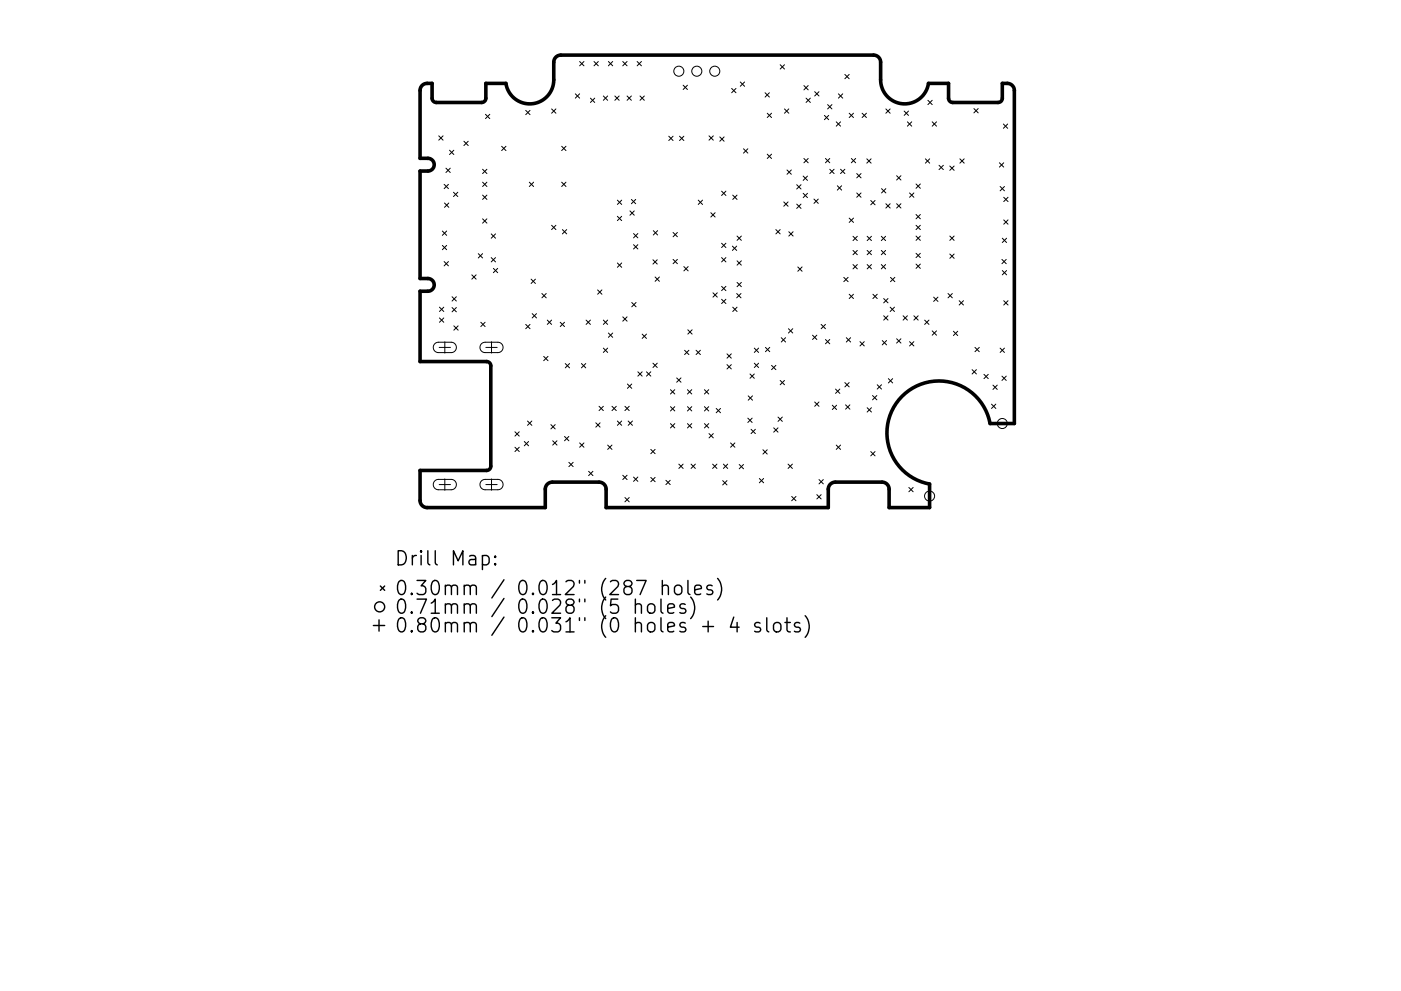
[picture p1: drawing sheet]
<svg xmlns="http://www.w3.org/2000/svg" width="297mm" height="210mm" viewBox="0 0 297 210" stroke-linecap="round" stroke-linejoin="round" font-family="sans-serif">
<defs><g id="words">
<g font-size="4.2">
<text x="83.6" y="120">Drill Map:</text>
<text x="83.6" y="126.3">0.30mm / 0.012&quot; (287 holes)</text>
<text x="83.6" y="130.3">0.71mm / 0.028&quot; (5 holes)</text>
<text x="83.6" y="134.2">0.80mm / 0.031&quot; (0 holes + 4 slots)</text>
</g>
</g></defs>
<path d="M89.5 18.1l.8-.4h1.3v3.2a.9 .9 0 0 0 .9 .8h9.7a.9 .9 0 0 0 .8-.9v-3.1h4.3a5.1 5.1 0 0 0 5.4 4.3 5.1 5.1 0 0 0 4.7-5.1v-3.8a1.5 1.5 0 0 1 1.5-1.4h66.4a1.5 1.5 0 0 1 1.4 1.5v4.2a5.1 5.1 0 0 0 5 4.6 5.1 5.1 0 0 0 5.2-4.3h4.2v3.1a.9 .9 0 0 0 .9 .9h9.7a.9 .9 0 0 0 .8-.9v-3.1h1.1a1.5 1.5 0 0 1 1.5 1.5v70.7h-5.2a11 11 0 0 0-18.6-5.8 11 11 0 0 0 5.8 18.6v5h-8.6v-4a1.5 1.5 0 0 0-1.5-1.4h-10a1.5 1.5 0 0 0-1.4 1.5v3.9h-47.1v-4a1.5 1.5 0 0 0-1.5-1.4h-10a1.5 1.5 0 0 0-1.4 1.5v3.9h-25a1.5 1.5 0 0 1-1.5-1.5v-6.4h14.1a.9 .9 0 0 0 .9-.9v-21.4a.9 .9 0 0 0-.9-.8h-14.1v-14.9h1.7a1.35 1.35 0 0 0 1.3-1.4 1.35 1.35 0 0 0-1.4-1.3h-1.6v-22.8h1.7a1.35 1.35 0 0 0 1.3-1.4 1.35 1.35 0 0 0-1.4-1.3h-1.6v-14.4l.1-.5z" fill="none" stroke="#000" stroke-width=".76"/>
<g fill="none" stroke="#000" stroke-width=".21">
<path d="M122 19.9l.9 .9M122.9 19.9l-.9 .9M122.9 13.1l.9 .9M123.8 13.1l-.9 .9M125.9 13.1l1 .9M126.9 13.1l-1 .9M129 13.1l.9 .9M129.9 13.1l-.9 .9M132 13.1l1 .9M133 13.1l-1 .9M135.1 13.1l.9 .9M136 13.1l-.9 .9"/>
<path d="M144.8 18.1l1 .9M145.8 18.1l-1 .9M155.1 18.8l.9 .9M156 18.8l-.9 .9M157 17.4l.9 .9M157.9 17.4l-.9 .9M162.2 19.7l.9 .9M163.1 19.7l-.9 .9M165.4 13.7l.9 1M166.3 13.7l-.9 1M170.4 18.2l1 .9M171.4 18.2l-1 .9"/>
<path d="M172.7 19.5l.9 .9M173.6 19.5l-.9 .9M177.8 19.9l.9 .9M178.7 19.9l-.9 .9M179.1 15.8l.9 .9M180 15.8l-.9 .9M93 28.8l.9 .9M93.9 28.8l-.9 .9M94.2 39.1l.9 .9M94.5 35.7l1 .9M95.1 39.1l-.9 .9M95.3 31.9l.9 .9"/>
<path d="M95.5 35.7l-1 .9M96.2 31.9l-.9 .9M98.4 30l.9 .9M99.3 30l-.9 .9M102.3 35.9l.9 .9M102.3 38.7l.9 .9M102.9 24.3l.9 .9M103.2 35.9l-.9 .9M103.2 38.7l-.9 .9M103.8 24.3l-.9 .9M106.4 31l.9 .9M107.3 31l-.9 .9"/>
<path d="M111.5 23.4l.9 .9M112.2 38.7l.9 .9M112.4 23.4l-.9 .9M113.1 38.7l-.9 .9M116.9 23.1l1 .9M117.9 23.1l-1 .9M119.1 31l.9 .9M119.1 38.7l.9 .9M120 31l-.9 .9M120 38.7l-.9 .9M125.2 20.8l.9 .9M126.1 20.8l-.9 .9"/>
<path d="M127.9 20.4l.9 .9M128.8 20.4l-.9 .9M130.4 20.4l.9 .9M131.3 20.4l-.9 .9M133 20.4l.9 .9M133.9 20.4l-.9 .9M135.7 20.4l.9 .9M136.6 20.4l-.9 .9M141.8 28.9l.9 .9M142.7 28.9l-.9 .9M144.1 28.9l.9 .9M145 28.9l-.9 .9"/>
<path d="M150.3 28.8l.9 .9M151.2 28.8l-.9 .9M152.6 29.1l.9 .9M153.5 29.1l-.9 .9M157.6 31.6l1 .9M158.6 31.6l-1 .9M162.7 24l.9 .9M162.7 32.7l.9 .9M163.6 24l-.9 .9M163.6 32.7l-.9 .9M166.3 23.1l.9 .9M166.9 36.1l.9 .9"/>
<path d="M167.2 23.1l-.9 .9M167.8 36.1l-.9 .9M168.9 39.2l.9 .9M169.8 39.2l-.9 .9M170.3 37.4l.9 .9M170.4 33.6l1 .9M170.9 20.8l.9 .9M171.2 37.4l-.9 .9M171.4 33.6l-1 .9M171.8 20.8l-.9 .9M174.8 24.5l.9 .9M175 33.6l.9 .9"/>
<path d="M175.5 22.2l.9 .9M175.7 24.5l-.9 .9M175.9 33.6l-.9 .9M175.9 35.9l.9 .9M176.4 22.2l-.9 .9M176.8 35.9l-.9 .9M177.3 25.9l.9 .9M177.5 39.4l.9 .9M178.2 25.9l-.9 .9M178.2 35.9l.9 .9M178.4 39.4l-.9 .9M179.1 35.9l-.9 .9"/>
<path d="M180 24l1 .9M180.5 33.6l.9 .9M181 24l-1 .9M181.4 33.6l-.9 .9M181.6 36.8l1 .9M182.6 36.8l-1 .9M182.8 24l.9 .9M183.7 24l-.9 .9M183.8 33.7l.9 .9M184.7 33.7l-.9 .9M187.8 23.1l.9 .9M188.7 23.1l-.9 .9"/>
<path d="M190.1 37.3l.9 .9M191 37.3l-.9 .9M191.7 23.6l.9 .9M192.4 25.9l.9 .9M192.6 23.6l-.9 .9M193.3 25.9l-.9 .9M194.2 39l.9 .9M195.1 39l-.9 .9M196.2 33.7l.9 .9M196.7 21.3l.9 .9M197.1 33.7l-.9 .9M197.6 21.3l-.9 .9"/>
<path d="M197.6 25.9l1 .9M198.6 25.9l-1 .9M199.1 35.1l.9 .9M200 35.1l-.9 .9M201.4 35.2l.9 .9M202.3 35.2l-.9 .9M203.5 33.7l.9 .9M204.4 33.7l-.9 .9M206.5 23l.9 .9M207.4 23l-.9 .9M211.9 34.5l.9 1M212 39.6l1 .9"/>
<path d="M212.7 26.3l.9 .9M212.8 34.5l-.9 1M213 39.6l-1 .9M213.6 26.3l-.9 .9M93.8 49l.9 .9M93.8 52.1l.9 .9M94.2 55.5l.9 .9M94.2 43.1l1 .9M94.7 49l-.9 .9M94.7 52.1l-.9 .9M95.1 55.5l-.9 .9M95.2 43.1l-1 .9"/>
<path d="M96.1 40.8l1 .9M97.1 40.8l-1 .9M100 58.3l.9 .9M100.9 58.3l-.9 .9M101.4 53.8l.9 .9M102.3 53.8l-.9 .9M102.3 41.4l.9 .9M102.3 46.4l.9 .9M103.2 41.4l-.9 .9M103.2 46.4l-.9 .9M104.1 49.6l1 .9M104.1 54.7l1 .9"/>
<path d="M104.6 56.9l.9 1M105.1 54.7l-1 .9M105.1 49.6l-1 .9M105.5 56.9l-.9 1M112.6 59.2l.9 .9M113.5 59.2l-.9 .9M116.9 47.8l1 .9M117.9 47.8l-1 .9M119.2 48.7l1 .9M120.2 48.7l-1 .9M130.9 42.5l.9 .9M130.9 45.9l.9 .9"/>
<path d="M130.9 55.8l.9 .9M131.8 42.5l-.9 .9M131.8 45.9l-.9 .9M131.8 55.8l-.9 .9M133.6 44.7l.9 1M133.9 42.3l.9 .9M134.3 49.6l.9 .9M134.3 51.9l.9 .9M134.5 44.7l-.9 1M134.8 42.3l-.9 .9M135.2 49.6l-.9 .9M135.2 51.9l-.9 .9"/>
<path d="M138.4 55.1l1 .9M138.5 48.9l.9 1M138.9 58.8l.9 .9M139.4 55.1l-1 .9M139.4 48.9l-.9 1M139.8 58.8l-.9 .9M142.7 49.3l.9 .9M142.7 55l.9 1M143.6 49.3l-.9 .9M143.6 55l-.9 1M145 56.6l.9 .9M145.9 56.6l-.9 .9"/>
<path d="M148 42.5l1 .9M149 42.5l-1 .9M150.7 45.1l.9 .9M151.6 45.1l-.9 .9M153 40.6l.9 .9M153 51.6l.9 .9M153 54.7l.9 .9M153.9 40.6l-.9 .9M153.9 51.6l-.9 .9M153.9 54.7l-.9 .9M155.3 52.2l.9 .9M155.4 41.4l.9 .9"/>
<path d="M156.2 52.2l-.9 .9M156.3 41.4l-.9 .9M156.3 50.1l.9 .9M156.3 55.3l.9 1M156.3 59.9l.9 .9M157.2 50.1l-.9 .9M157.2 55.3l-.9 1M157.2 59.9l-.9 .9M164.5 48.7l.9 .9M165.4 48.7l-.9 .9M166.2 42.8l.9 1M167.1 42.8l-.9 1"/>
<path d="M167.2 49.2l1 .9M168.2 49.2l-1 .9M168.9 43.3l.9 .9M169.1 56.6l1 1M169.8 43.3l-.9 .9M170.1 56.6l-1 1M170.3 41l.9 .9M171.2 41l-.9 .9M172.6 42.2l.9 .9M173.5 42.2l-.9 .9M178.9 58.8l.9 1M179.8 58.8l-.9 1"/>
<path d="M180 46.3l1 .9M180.9 50.1l.9 .9M180.9 53.1l.9 .9M180.9 56.1l.9 .9M181 46.3l-1 .9M181.6 40.9l1 1M181.8 56.1l-.9 .9M181.8 50.1l-.9 .9M181.8 53.1l-.9 .9M182.6 40.9l-1 1M183.9 50.1l.9 .9M183.9 56.1l.9 .9"/>
<path d="M183.9 53.1l.9 .9M184.6 42.5l.9 1M184.8 53.1l-.9 .9M184.8 50.1l-.9 .9M184.8 56.1l-.9 .9M185.5 42.5l-.9 1M186.9 56.1l.9 .9M186.9 50.1l.9 .9M186.9 53.1l.9 .9M186.9 40l.9 .9M187.8 50.1l-.9 .9M187.8 53.1l-.9 .9"/>
<path d="M187.8 56.1l-.9 .9M187.8 40l-.9 .9M187.8 43.2l.9 .9M188.7 43.2l-.9 .9M188.8 58.8l.9 1M189.7 58.8l-.9 1M190.1 43.2l.9 .9M191 43.2l-.9 .9M192.8 40.9l1 1M193.8 40.9l-1 1M194.2 45.5l.9 .9M194.2 47.8l.9 .9"/>
<path d="M194.2 50.1l.9 .9M194.2 53.7l.9 1M194.2 56l.9 .9M195.1 45.5l-.9 .9M195.1 47.8l-.9 .9M195.1 50.1l-.9 .9M195.1 53.7l-.9 1M195.1 56l-.9 .9M201.4 50.1l.9 .9M201.4 53.9l.9 .9M202.3 53.9l-.9 .9M202.3 50.1l-.9 .9"/>
<path d="M212.4 55l.9 1M212.5 50.5l.9 1M212.5 57.4l.9 .9M212.8 46.7l.9 .9M212.8 41.9l.9 .9M213.3 55l-.9 1M213.4 50.5l-.9 1M213.4 57.4l-.9 .9M213.7 41.9l-.9 .9M213.7 46.7l-.9 .9M92.2 72.9l.7-.3h2.8a1.1 1.1 0 0 1 1.1 1.1 1.1 1.1 0 0 1-1.1 1.1h-2.7a1.1 1.1 0 0 1-1.1-.7 1.1 1.1 0 0 1 .3-1.2zM93.1 73.7h2.4"/>
<path d="M93.2 65.2l.9 .9M93.2 67.5l.9 .9M94.1 65.2l-.9 .9M94.1 67.5l-.9 .9M94.3 72.5v2.4M95.8 63l1 .9M95.8 65.2l1 1M96.2 69.1l.9 .9M96.8 63l-1 .9M96.8 65.2l-1 1M97.1 69.1l-.9 .9M101.9 68.4l1 .9"/>
<path d="M102.1 72.9l.7-.3h2.8a1.1 1.1 0 0 1 1.1 1.1 1.1 1.1 0 0 1-1.1 1.1h-2.7a1.1 1.1 0 0 1-1.1-.7 1.1 1.1 0 0 1 .3-1.2zM102.9 68.4l-1 .9M103 73.7h2.4M104.2 72.5v2.4M111.5 68.8l.9 .9M112.4 68.8l-.9 .9M112.8 66.5l.9 1M113.7 66.5l-.9 1M114.9 62.3l.9 .9M115.3 75.6l.9 .9M115.8 62.3l-.9 .9M116 67.9l.9 .9"/>
<path d="M116.2 75.6l-.9 .9M116.9 67.9l-.9 .9M118.8 68.4l.9 .9M119.7 68.4l-.9 .9M119.8 77.1l1 .9M120.8 77.1l-1 .9M123.3 77.1l.9 .9M124.2 77.1l-.9 .9M124.3 67.9l.9 .9M125.2 67.9l-.9 .9M126.7 61.5l.9 .9M127.6 61.5l-.9 .9"/>
<path d="M127.9 67.9l.9 .9M127.9 73.9l.9 .9M128.8 67.9l-.9 .9M128.8 73.9l-.9 .9M129 70.7l.9 .9M129.9 70.7l-.9 .9M132 67.2l1 .9M133 67.2l-1 .9M133.9 64.2l1 .9M134.9 64.2l-1 .9M135.2 78.9l1 .9M136.2 78.9l-1 .9"/>
<path d="M136.2 70.9l.9 .9M137.1 70.9l-.9 .9M137.1 78.9l.9 .9M138 78.9l-.9 .9M138.4 77.1l1 .9M139.4 77.1l-1 .9M145.1 74.3l1 .9M145.8 70l.9 .9M146.1 74.3l-1 .9M146.7 70l-.9 .9M147.6 74.3l.9 .9M148.5 74.3l-.9 .9"/>
<path d="M151.2 62.1l.9 .9M152.1 62.1l-.9 .9M153 60.8l.9 .9M153 63.5l.9 .9M153.9 60.8l-.9 .9M153.9 63.5l-.9 .9M154.1 75.1l.9 .9M154.1 77.4l.9 .9M155 75.1l-.9 .9M155 77.4l-.9 .9M155.4 65.2l.9 .9M156.2 62.3l.9 .9"/>
<path d="M156.3 65.2l-.9 .9M157.1 62.3l-.9 .9M159 79.3l.9 1M159.9 79.3l-.9 1M159.9 73.9l.9 .9M159.9 77.1l.9 .9M160.8 73.9l-.9 .9M160.8 77.1l-.9 .9M162.3 73.7l.9 .9M163.2 73.7l-.9 .9M163.6 77.5l.9 .9M164.5 77.5l-.9 .9"/>
<path d="M165.6 71.6l1 1M166.6 71.6l-1 1M167.2 69.7l.9 1M168.1 69.7l-.9 1M172.3 71.1l.9 .9M173.2 71.1l-.9 .9M174.1 68.8l.9 .9M175 68.8l-.9 .9M175 72l.9 .9M175.9 72l-.9 .9M179.4 71.6l.9 1M180 62.4l1 .9"/>
<path d="M180.3 71.6l-.9 1M181 62.4l-1 .9M182.3 72.5l.9 .9M183.2 72.5l-.9 .9M185.1 62.4l.9 .9M186 62.4l-.9 .9M187.1 72.3l.9 .9M187.4 63.3l.9 1M187.4 67l.9 .9M188 72.3l-.9 .9M188.3 63.3l-.9 1M188.3 67l-.9 .9"/>
<path d="M188.7 65.2l.9 .9M189.6 65.2l-.9 .9M190.1 71.9l.9 .9M191 71.9l-.9 .9M191.5 67l.9 .9M192.4 67l-.9 .9M192.8 72.5l1 .9M193.8 72.5l-1 .9M193.8 67l.9 .9M194.7 67l-.9 .9M196 67.9l1 .9M197 67.9l-1 .9"/>
<path d="M197.6 70.2l1 .9M198 63l.9 1M198.6 70.2l-1 .9M198.9 63l-.9 1M201 62.3l.9 .9M201.9 62.3l-.9 .9M202.1 70.3l1 .9M203.1 70.3l-1 .9M203.4 63.8l.9 .9M204.3 63.8l-.9 .9M206.1 78.4l.9 .9M206.7 73.7l.9 .9"/>
<path d="M207 78.4l-.9 .9M207.6 73.7l-.9 .9M208.6 79.4l.9 .9M209.5 79.4l-.9 .9M212 73.9l1 .9M212.4 79.8l.9 .9M212.8 63.8l.9 .9M213 73.9l-1 .9M213.3 79.8l-.9 .9M213.7 63.8l-.9 .9M109.2 91.6l.9 .9M109.2 94.9l.9 .9"/>
<path d="M110.1 91.6l-.9 .9M110.1 94.9l-.9 .9M111.2 93.7l.9 .9M111.8 89.3l1 .9M112.1 93.7l-.9 .9M112.8 89.3l-1 .9M116.8 90.1l.9 .9M117.2 93.5l.9 .9M117.7 90.1l-.9 .9M118.1 93.5l-.9 .9M119.7 92.6l.9 .9M120.6 92.6l-.9 .9"/>
<path d="M120.6 98.1l.9 .9M121.5 98.1l-.9 .9M122.9 94l.9 .9M123.8 94l-.9 .9M124.8 100l.9 .9M125.7 100l-.9 .9M126.3 89.7l.9 .9M127 86.2l.9 .9M127.2 89.7l-.9 .9M127.9 86.2l-.9 .9M128.8 94.4l1 .9M129.8 94.4l-1 .9"/>
<path d="M129.8 86.2l.9 .9M130.7 86.2l-.9 .9M130.9 89.3l.9 .9M131.8 89.3l-.9 .9M132.5 86.2l.9 .9M133 81.5l.9 .9M133.2 89.3l.9 .9M133.4 86.2l-.9 .9M133.9 81.5l-.9 .9M134.1 89.3l-.9 .9M138 95.3l.9 1M138.9 95.3l-.9 1"/>
<path d="M142.2 82.7l.9 .9M142.2 86.3l.9 .9M142.2 89.9l.9 .9M143.1 82.7l-.9 .9M143.1 86.3l-.9 .9M143.1 89.9l-.9 .9M143.5 80.2l.9 .9M143.9 98.5l.9 .9M144.4 80.2l-.9 .9M144.8 98.5l-.9 .9M145.8 86.3l.9 .9M145.8 89.9l.9 .9"/>
<path d="M145.8 82.7l.9 .9M146.5 98.5l.9 .9M146.7 82.7l-.9 .9M146.7 86.3l-.9 .9M146.7 89.9l-.9 .9M147.4 98.5l-.9 .9M149.4 89.9l.9 .9M149.4 86.3l.9 .9M149.4 82.7l.9 .9M150.3 89.9l-.9 .9M150.3 82.7l-.9 .9M150.3 86.3l-.9 .9"/>
<path d="M150.3 92l.9 .9M151.1 98.5l.9 .9M151.2 92l-.9 .9M151.8 86.7l1 .9M152 98.5l-.9 .9M152.8 86.7l-1 .9M153.4 98.5l.9 .9M154.3 98.5l-.9 .9M154.9 94l.9 .9M155.8 94l-.9 .9M156.7 98.5l.9 1M157.6 98.5l-.9 1"/>
<path d="M158.6 88.7l.9 .9M158.6 84l.9 .9M159.2 91.1l1 .9M159.5 88.7l-.9 .9M159.5 84l-.9 .9M160.2 91.1l-1 .9M161.8 95.4l.9 .9M162.7 95.4l-.9 .9M164 90.8l1 .9M165 90.8l-1 .9M165 88.5l.9 .9M165.4 80.7l.9 .9"/>
<path d="M165.9 88.5l-.9 .9M166.3 80.7l-.9 .9M167.1 98.5l.9 .9M168 98.5l-.9 .9M172.7 85.3l.9 .9M173.6 85.3l-.9 .9M176.5 86l.9 .9M177.1 82.5l1 1M177.3 94.4l.9 .9M177.4 86l-.9 .9M178.1 82.5l-1 1M178.2 94.4l-.9 .9"/>
<path d="M179.1 81.2l.9 .9M179.3 85.9l.9 .9M180 81.2l-.9 .9M180.2 85.9l-.9 .9M183.9 86.5l.9 .9M184.6 95.8l.9 .9M184.8 86.5l-.9 .9M185 83.9l.9 .9M185.5 95.8l-.9 .9M185.9 83.9l-.9 .9M186 81.6l.9 .9M186.9 81.6l-.9 .9"/>
<path d="M188.3 80.3l1 .9M189.3 80.3l-1 .9M210.2 85.7l.9 1M210.5 81.7l.9 .9M211.1 85.7l-.9 1M211.4 81.7l-.9 .9M92.2 102l.7-.3h2.8a1.1 1.1 0 0 1 1.1 1.1 1.1 1.1 0 0 1-1.1 1.1h-2.7a1.1 1.1 0 0 1-1.1-.7 1.1 1.1 0 0 1 .3-1.2zM93.1 102.8h2.4M94.3 101.6v2.4M102.1 102l.7-.3h2.8a1.1 1.1 0 0 1 1.1 1.1 1.1 1.1 0 0 1-1.1 1.1h-2.7a1.1 1.1 0 0 1-1.1-.7 1.1 1.1 0 0 1 .3-1.2zM103 102.8h2.4M104.2 101.6v2.4"/>
<path d="M132 100.8l1 .9M132.5 105.6l.9 .9M133 100.8l-1 .9M133.4 105.6l-.9 .9M134.3 101.2l.9 .9M135.2 101.2l-.9 .9M138 101.3l.9 .9M138.9 101.3l-.9 .9M141.2 101.9l.9 .9M142.1 101.9l-.9 .9M153.2 102l.9 .9M154.1 102l-.9 .9"/>
<path d="M161 101.5l.9 .9M161.9 101.5l-.9 .9M167.9 105.3l.9 .9M168.8 105.3l-.9 .9M173.2 104.9l.9 1M173.6 101.7l1 1M174.1 104.9l-.9 1M174.6 101.7l-1 1M192.7 103.4l.9 .9M193.6 103.4l-.9 .9"/>
<circle cx="143.9" cy="15.1" r="1.07"/>
<circle cx="147.7" cy="15.1" r="1.07"/>
<circle cx="151.5" cy="15.1" r="1.07"/>
<circle cx="212.5" cy="89.9" r="1.07"/>
<circle cx="197.1" cy="105.3" r="1.07"/>
</g>
<g fill="none" stroke="#000" stroke-width=".3">
<path d="M102.3 118l.8-.2 .6 .6v.9l-.3 .4-.3 .1-.8-.1M105 119.6l.1 .1-.1 .1-.1-.1 .1-.1v.2M105 118l.1 .1-.1 .2-.1-.2 .1-.1v.3M79.2 132.7h2.4M80.4 131.5v2.4M80.6 124.3l1 .9M81.6 124.3l-1 .9M134.7 128.4a.74 .74 0 0 1 1.3 .1v1.6M134.7 127.1v3M137.6 128.3a.81 .81 0 0 1 1.3 .4v.8a.81 .81 0 0 1-.8 .6 .81 .81 0 0 1-.8-.6v-.8zM140.1 127.1v2.6l.5 .4M140.4 124.4a.75 .75 0 0 1 1.3 .2v1.5"/>
<path d="M140.4 123.1v3M141.6 129.1l1.4-.3-.1-.5-.9-.2-.4 .4v1.2l.1 .3 .3 .1 .9-.1M143.1 124.4a.81 .81 0 0 1 .8-.3 .81 .81 0 0 1 .7 .6v.9a.81 .81 0 0 1-.8 .6 .81 .81 0 0 1-.8-.6v-.9zM145.3 128.3l-.7-.2-.5 .4 .2 .5 1 .3 .1 .2-.1 .5-.3 .1-.9-.1M145.9 123.1v2.6l.4 .4M146.4 126.7a3.4 3.4 0 0 1 0 4.6M147.3 125.1l1.4-.2-.1-.6-.9-.2-.4 .5v1.1l.1 .3 .3 .1 .9-.1M149 132.9h2.3M150.1 131.8v2.3M151 124.3l-.7-.2-.4 .5 .1 .4 1 .3 .1 .3-.1 .4-.3 .1-.8-.1M152.1 122.7a3.4 3.4 0 0 1 0 4.6M155.6 130.9l-.7 2.2h1.8"/>
<path d="M156.3 132.1v2M161.1 132.2l-.7-.1-.4 .4 .1 .4 1 .3 .2 .3-.2 .4-.2 .2-.9-.2M162.6 131.1v2.5l.4 .5M164.1 132.4a.81 .81 0 0 1 .8-.3 .81 .81 0 0 1 .7 .5v.9a.81 .81 0 0 1-.8 .6 .81 .81 0 0 1-.8-.6v-.9zM166.4 132.1h1.2M166.9 131.1v2.5l.1 .3 .6 .2M169.6 132.2l-.7-.1-.5 .4 .2 .4 1 .3 .1 .3-.1 .4-.3 .2-.9-.2M170.7 130.6a3.4 3.4 0 0 1 0 4.6"/>
<circle cx="80.5" cy="128.8" r="1.07"/>
</g>
<use href="#words"/>
</svg>
